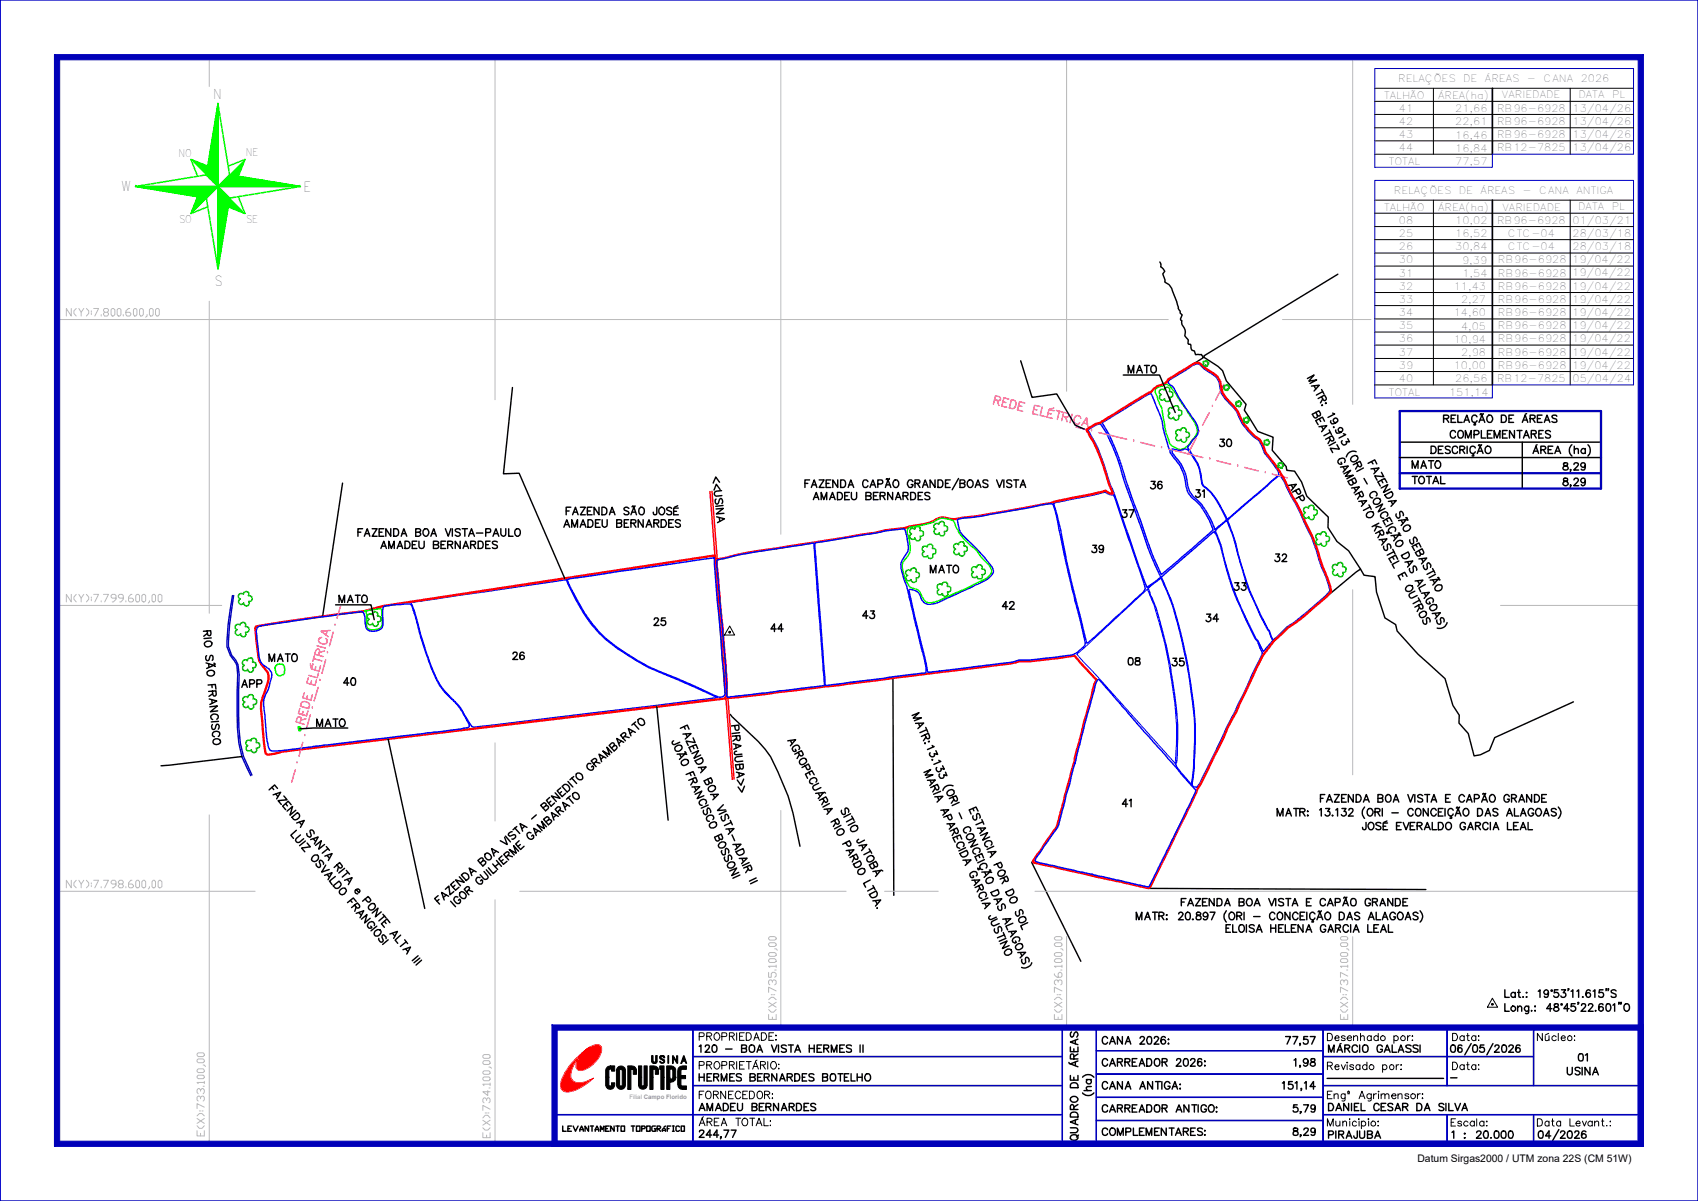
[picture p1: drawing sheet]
<svg xmlns="http://www.w3.org/2000/svg" width="297mm" height="210mm" viewBox="0 0 297 210" stroke-linecap="round" stroke-linejoin="round" font-family="sans-serif">
<defs><g id="words">
<g font-size="2.4">
<text x="37.3" y="17.3">N</text>
<text x="21.3" y="33.5">W</text>
<text x="53.1" y="33.6">E</text>
<text x="37.5" y="50">S</text>
</g>
<g font-size="2.1" fill="#f0f">
<text x="173.8" y="70.7" transform="rotate(14 173.8 70.7)">REDE ELÉTRICA</text>
<text x="53.2" y="126.6" transform="rotate(-75 53.2 126.6)">REDE ELÉTRICA</text>
</g>
<g font-size="1.9">
<text x="31.2" y="27.4">NO</text>
<text x="43" y="27.3">NE</text>
<text x="31.3" y="39">SO</text>
<text x="43.1" y="39.1">SE</text>
</g>
<g font-size="1.8" fill="#bababa">
<text x="11.6" y="55.3">N(Y):7.800.600,00</text>
<text x="11.6" y="105.3">N(Y):7.799.600,00</text>
<text x="11.6" y="155.2">N(Y):7.798.600,00</text>
<text x="135.8" y="178.3" transform="rotate(-90 135.8 178.3)">E(X):735.100,00</text>
<text x="185.7" y="178.3" transform="rotate(-90 185.7 178.3)">E(X):736.100,00</text>
<text x="235.7" y="178.3" transform="rotate(-90 235.7 178.3)">E(X):737.100,00</text>
<text x="35.7" y="198.6" transform="rotate(-90 35.7 198.6)">E(X):733.100,00</text>
<text x="85.7" y="198.9" transform="rotate(-90 85.7 198.9)">E(X):734.100,00</text>
</g>
<g font-size="1.8">
<text x="197.3" y="65.2">MATO</text>
<text x="252.5" y="73.9">RELAÇÃO DE ÁREAS</text>
<text x="253.7" y="76.6">COMPLEMENTARES</text>
<text x="124.6" y="83.5" transform="rotate(84 124.6 83.5)">&lt;&lt;USINA</text>
<text x="213.3" y="78.1">30</text>
<text x="239.3" y="81" transform="rotate(62 239.3 81)">FAZENDA SÃO SEBASTIÃO</text>
<text x="247" y="81.9">MATO</text>
<text x="250.3" y="79.3">DESCRIÇÃO</text>
<text x="268.1" y="79.3">ÁREA (ha)</text>
<text x="273.4" y="82.2">8,29</text>
<text x="140.8" y="85.2">FAZENDA CAPÃO GRANDE/BOAS VISTA</text>
<text x="142.3" y="87.4">AMADEU BERNARDES</text>
<text x="201.2" y="85.5">36</text>
<text x="209.1" y="87">31</text>
<text x="225.4" y="84.9" transform="rotate(60 225.4 84.9)">APP</text>
<text x="247" y="84.6">TOTAL</text>
<text x="273.4" y="84.9">8,29</text>
<text x="60.4" y="95.9">AMADEU BERNARDES</text>
<text x="62.6" y="93.8">FAZENDA BOA VISTA-PAULO</text>
<text x="92.4" y="92.2">AMADEU BERNARDES</text>
<text x="99" y="90">FAZENDA SÃO JOSÉ</text>
<text x="196.3" y="90.5">37</text>
<text x="162.7" y="100.2">MATO</text>
<text x="191" y="96.6">39</text>
<text x="223" y="98.2">32</text>
<text x="59.3" y="105.4">MATO</text>
<text x="175.3" y="106.5">42</text>
<text x="215.9" y="103.2">33</text>
<text x="35.6" y="110.4" transform="rotate(85 35.6 110.4)">RIO SÃO FRANCISCO</text>
<text x="114.4" y="109.4">25</text>
<text x="134.8" y="110.4">44</text>
<text x="150.9" y="108.1">43</text>
<text x="210.9" y="108.7">34</text>
<text x="47.1" y="115.7">MATO</text>
<text x="60.1" y="119.8">40</text>
<text x="89.7" y="115.3">26</text>
<text x="197.3" y="116.3">08</text>
<text x="205" y="116.4">35</text>
<text x="42.3" y="120.2">APP</text>
<text x="55.4" y="127">MATO</text>
<text x="116" y="126.6" transform="rotate(66 116 126.6)">JOÃO FRANCISCO BOSSONI</text>
<text x="127.9" y="126.9" transform="rotate(84 127.9 126.9)">PIRAJUBA&gt;&gt;</text>
<text x="137.8" y="129.5" transform="rotate(62 137.8 129.5)">AGROPECUÁRIA RIO PARDO LTDA.</text>
<text x="161.6" y="135.1" transform="rotate(66 161.6 135.1)">MARIA APARECIDA GARCIA JUSTINO</text>
<text x="47.1" y="138.1" transform="rotate(50 47.1 138.1)">FAZENDA SANTA RITA e PONTE ALTA III</text>
<text x="147" y="141.8" transform="rotate(62 147 141.8)">SITIO JATOBÁ</text>
<text x="169.5" y="141.6" transform="rotate(66 169.5 141.6)">ESTANCIA POR DO SOL</text>
<text x="196.3" y="141.1">41</text>
<text x="223.4" y="142.7">MATR: 13.132 (ORI - CONCEIÇÃO DAS ALAGOAS)</text>
<text x="231" y="140.3">FAZENDA BOA VISTA E CAPÃO GRANDE</text>
<text x="50.9" y="146" transform="rotate(50 50.9 146)">LUIZ OSVALDO FRANGIOSI</text>
<text x="238.3" y="145.1">JOSÉ EVERALDO GARCIA LEAL</text>
<text x="76.9" y="158.1" transform="rotate(-41 76.9 158.1)">F A Z E N D A B O A V IS T A - B E N E D IT O G R A M B A R A T O</text>
<text x="79.7" y="158.5" transform="rotate(-41 79.7 158.5)">IGOR GUILHERME GAMBARATO</text>
<text x="198.8" y="160.8">MATR: 20.897 (ORI - CONCEIÇÃO DAS ALAGOAS)</text>
<text x="206.6" y="158.4">FAZENDA BOA VISTA E CAPÃO GRANDE</text>
<text x="214.5" y="163">ELOISA HELENA GARCIA LEAL</text>
<text x="263.2" y="174.4">Lat.: 19°53'11.615&quot;S</text>
<text x="263.2" y="176.8">Long.: 48°45'22.601&quot;O</text>
<text x="122.3" y="184">120 - BOA VISTA HERMES II</text>
<text x="122.3" y="181.9">PROPRIEDADE:</text>
<text x="192.8" y="182.6">CANA 2026:</text>
<text x="224.9" y="182.6">77,57</text>
<text x="232.2" y="182">Desenhado por:</text>
<text x="232.4" y="184">MÁRCIO GALASSI</text>
<text x="253.7" y="184">06/05/2026</text>
<text x="254.1" y="182">Data:</text>
<text x="268.9" y="182">Núcleo:</text>
<text x="276.1" y="185.5">01</text>
<text x="122.3" y="189">HERMES BERNARDES BOTELHO</text>
<text x="122.3" y="186.9">PROPRIETÁRIO:</text>
<text x="190.9" y="191.6" transform="rotate(-90 190.9 191.6)">(ha)</text>
<text x="192.8" y="186.4">CARREADOR 2026:</text>
<text x="192.8" y="190.4">CANA ANTIGA:</text>
<text x="224.3" y="190.4">151,14</text>
<text x="226.3" y="186.4">1,98</text>
<text x="232.2" y="187">Revisado por:</text>
<text x="253.7" y="189">-</text>
<text x="254.1" y="187">Data:</text>
<text x="274.1" y="188">USINA</text>
<text x="122.3" y="194.2">AMADEU BERNARDES</text>
<text x="122.3" y="192.1">FORNECEDOR:</text>
<text x="122.3" y="196.8">ÁREA TOTAL:</text>
<text x="192.8" y="194.5">CARREADOR ANTIGO:</text>
<text x="226.2" y="194.5">5,79</text>
<text x="232.2" y="192.1">Engº Agrimensor:</text>
<text x="232.2" y="196.9">Municipio:</text>
<text x="232.4" y="194.2">DANIEL CESAR DA SILVA</text>
<text x="253.8" y="196.9">Escala:</text>
<text x="268.9" y="196.9">Data Levant.:</text>
<text x="122.3" y="198.9">244,77</text>
<text x="188.5" y="199.4" transform="rotate(-90 188.5 199.4)">QUADRO DE ÁREAS</text>
<text x="192.8" y="198.5">COMPLEMENTARES:</text>
<text x="226.2" y="198.5">8,29</text>
<text x="232.4" y="199">PIRAJUBA</text>
<text x="247.9" y="203.2">Datum Sirgas2000 / UTM zona 22S (CM 51W)</text>
<text x="254" y="199">1 : 20.000</text>
<text x="269.1" y="199">04/2026</text>
</g>
<text font-size="1.8" fill="#00b800" x="229.5" y="72.4" transform="rotate(62 229.5 72.4)">BEATRIZ GAMBARATO KRASTEL E OUTROS</text>
<g font-size="1.7">
<text x="242.1" y="17.3">TALHÃO</text>
<text x="244.6" y="14.3">RELAÇÕES</text>
<text x="251.5" y="17.3">ÁREA(ha)</text>
<text x="255.9" y="14.3">DE</text>
<text x="259.7" y="14.3">ÁREAS</text>
<text x="262.7" y="17.2">VARIEDADE</text>
<text x="267.1" y="14.3">-</text>
<text x="270" y="14.3">CANA</text>
<text x="276.1" y="17.2">DATA</text>
<text x="276.5" y="14.3">2026</text>
<text x="282" y="17.2">PL</text>
<text x="244.7" y="19.6">41</text>
<text x="244.7" y="21.8">42</text>
<text x="254.5" y="19.6">21,66</text>
<text x="254.5" y="21.9">22,61</text>
<text x="261.8" y="19.6">RB96-6928</text>
<text x="261.8" y="21.8">RB96-6928</text>
<text x="275.1" y="19.5">13/04/26</text>
<text x="275.1" y="21.8">13/04/26</text>
<text x="242.9" y="28.8">TOTAL</text>
<text x="244.7" y="24.1">43</text>
<text x="244.7" y="26.5">44</text>
<text x="254.5" y="24.2">16,46</text>
<text x="254.5" y="26.5">16,84</text>
<text x="254.5" y="28.8">77,57</text>
<text x="261.8" y="24.1">RB96-6928</text>
<text x="261.8" y="26.5">RB12-7825</text>
<text x="275.1" y="24.1">13/04/26</text>
<text x="275.1" y="26.5">13/04/26</text>
<text x="243.8" y="33.9">RELAÇÕES</text>
<text x="255.1" y="33.9">DE</text>
<text x="259" y="33.9">ÁREAS</text>
<text x="266.3" y="33.9">-</text>
<text x="269.2" y="33.9">CANA</text>
<text x="275.7" y="33.9">ANTIGA</text>
<text x="242.1" y="36.8">TALHÃO</text>
<text x="244.7" y="39.1">08</text>
<text x="244.7" y="41.4">25</text>
<text x="251.5" y="36.8">ÁREA(ha)</text>
<text x="254.5" y="39.2">10,02</text>
<text x="254.5" y="41.5">16,52</text>
<text x="261.8" y="39.1">RB96-6928</text>
<text x="262.8" y="36.8">VARIEDADE</text>
<text x="263.7" y="41.4">CTC-04</text>
<text x="275.1" y="39.1">01/03/21</text>
<text x="275.1" y="41.4">28/03/18</text>
<text x="276" y="36.8">DATA</text>
<text x="281.9" y="36.8">PL</text>
<text x="244.7" y="43.7">26</text>
<text x="244.7" y="46">30</text>
<text x="254.5" y="43.8">30,84</text>
<text x="255.8" y="46.1">9,39</text>
<text x="262" y="46">RB96-6928</text>
<text x="263.7" y="43.7">CTC-04</text>
<text x="275" y="46">19/04/22</text>
<text x="275.1" y="43.7">28/03/18</text>
<text x="244.7" y="48.4">31</text>
<text x="244.7" y="50.6">32</text>
<text x="244.7" y="52.9">33</text>
<text x="254.3" y="50.7">11,43</text>
<text x="255.5" y="53">2,27</text>
<text x="255.8" y="48.4">1,54</text>
<text x="262" y="48.4">RB96-6928</text>
<text x="262" y="50.6">RB96-6928</text>
<text x="262" y="52.9">RB96-6928</text>
<text x="275" y="48.3">19/04/22</text>
<text x="275" y="50.6">19/04/22</text>
<text x="275" y="52.9">19/04/22</text>
<text x="244.7" y="55.3">34</text>
<text x="244.7" y="57.5">35</text>
<text x="244.7" y="59.9">36</text>
<text x="254.3" y="55.3">14,60</text>
<text x="254.3" y="59.9">10,94</text>
<text x="255.5" y="57.7">4,05</text>
<text x="262" y="55.3">RB96-6928</text>
<text x="262" y="57.5">RB96-6928</text>
<text x="262" y="59.9">RB96-6928</text>
<text x="275" y="55.3">19/04/22</text>
<text x="275" y="57.5">19/04/22</text>
<text x="275" y="59.8">19/04/22</text>
<text x="244.7" y="62.2">37</text>
<text x="244.7" y="64.5">39</text>
<text x="254.3" y="64.6">10,00</text>
<text x="255.5" y="62.2">2,98</text>
<text x="262" y="62.2">RB96-6928</text>
<text x="262" y="64.5">RB96-6928</text>
<text x="275" y="62.2">19/04/22</text>
<text x="275" y="64.5">19/04/22</text>
<text x="242.9" y="69.2">TOTAL</text>
<text x="244.7" y="66.8">40</text>
<text x="253.5" y="69.2">151,14</text>
<text x="254.5" y="66.8">26,56</text>
<text x="261.8" y="66.8">RB12-7825</text>
<text x="275.1" y="66.8">05/04/24</text>
</g>
<text font-size="1.3" x="98.4" y="197.8">LEVANTAMENTO TOPOGRÁFICO</text>
<text font-size="1.1" fill="#989898" x="110.1" y="192.1">Filial Campo Florido</text>
</g></defs>
<!-- layer: QUADRO_DE_AREAS_COMPLEMENTARES -->
<path d="M244.8 82.7h35.2" fill="none" stroke="#0000b8" stroke-width=".4"/>
<!-- layer: MATO -->
<path d="M202.1 68.1l.6-.4 1.3-.5 .6 .3 1 1.2 2.2 3.5a6.7 6.7 0 0 1 1.7 3.3l-.4 .8-1.5 1.7a1.68 1.68 0 0 1-2.4 .1l-.4-.2a14.3 14.3 0 0 1-1.3-4.8l-.3-1.7-1.1-2.8z" fill="none" stroke="#0f0" stroke-width=".25"/>
<!-- layer: 0114000120030 -->
<path d="M204.5 66.4l2.9-1.7a4 4 0 0 1 2.2-1.1l1.7 1.4a2.93 2.93 0 0 1 2.1 2.7l.2 1.1 .6 .9a10.1 10.1 0 0 1 3.1 4.4l1.9 2.2 1 .7 .5 1 .5 1.2 2.4 3.2 .1 .6-8.5 7.4-.6 .4-.1-.4a16.5 16.5 0 0 0-3.4-5l-.6-.5-.3-.9a8.9 8.9 0 0 0-2.5-5.7l.8-1.1a3.3 3.3 0 0 0 1.1-1.9 4.4 4.4 0 0 0-1.1-2.4l-2.1-3.1a7.9 7.9 0 0 0-2.1-3z" fill="none" stroke="#00f" stroke-width=".25"/>
<!-- layer: 0114000120037 -->
<path d="M190.3 75.2l1.5-.9 .7-.2a32.3 32.3 0 0 1 4.2 10.1l2.6 7.1a62.6 62.6 0 0 0 3.7 9.6l-2.4 1.8-1.4-3.7-4.2-12.3a28.9 28.9 0 0 1-1.9-5.4 31.6 31.6 0 0 0-2.8-6.1z" fill="none" stroke="#00f" stroke-width=".25"/>
<!-- layer: 0114000120036 -->
<path d="M192.8 73.9l7.5-4.6 1-.5 .7 1.4a19.2 19.2 0 0 1 1.7 5.8l1 3.2a10.4 10.4 0 0 1 2.6 4.7 4.1 4.1 0 0 0 2 3.8 13.9 13.9 0 0 1 2.9 5l-9.1 7.8a93.8 93.8 0 0 1-4.1-10.8l-2-5.6a32.4 32.4 0 0 0-4.2-10.2z" fill="none" stroke="#00f" stroke-width=".25"/>
<!-- layer: 0114000120032 -->
<path d="M214.7 91l8-7 .8-.7 .4-.1 .7 1 1.3 2.7 .7 1.2 1.5 3.2a38 38 0 0 1 3.1 7.9l.7 1.7 .7 2.4-.7 .9-3.4 2.9-2.1 1.7-1.3 .8-1.7 1.7-.8 .6-.6-1.6-.2-.3a52.5 52.5 0 0 1-5.6-14.9z" fill="none" stroke="#00f" stroke-width=".25"/>
<!-- layer: 0114000120033 -->
<path d="M212.9 92.4l1.7-1.4a27.7 27.7 0 0 1 1.9 5.8l.4 1.6a37.7 37.7 0 0 0 2.9 7.8l.6 1.3 1.3 2.6 .3 .2 .6 1.7-1.6 1.9-.5-.9a59.7 59.7 0 0 1-6.9-17.6l-1-2.5z" fill="none" stroke="#00f" stroke-width=".25"/>
<!-- layer: 0114000120035 -->
<path d="M200.8 102.9l2.2-1.8a40.5 40.5 0 0 1 3.7 10.9 95.2 95.2 0 0 1 2.3 14.9l-.2 7.6-.4 2.7-2-2.3a1.81 1.81 0 0 1-.7-1.5 48.6 48.6 0 0 0-.9-15.7l-.2-1.8a56.7 56.7 0 0 0-3.8-13z" fill="none" stroke="#00f" stroke-width=".25"/>
<!-- layer: 0114000120034 -->
<path d="M203.1 100.9l9.3-7.9 .4 .7 .7 1.7 .5 2a46.2 46.2 0 0 0 3.8 10.7l1.7 3.6 .4 .4 .9 2-.1 .4-10.8 22.4-.6 .8-.5-.1-.2-.2 .1-1.7a61.4 61.4 0 0 0-.9-19.1 86.3 86.3 0 0 0-3-11.8z" fill="none" stroke="#00f" stroke-width=".25"/>
<!-- layer: 0114000120039 -->
<path d="M184.3 88l9-2 .9 .5h.4l.2 .2 5.4 15.8a1.3 1.3 0 0 1-.7 1.4l-9.3 8.6a279.7 279.7 0 0 1-5-21.2z" fill="none" stroke="#00f" stroke-width=".25"/>
<!-- layer: 0114000120031 -->
<path d="M205 78.5l1.3 .3 1-.3 .5 .2a9.1 9.1 0 0 1 2.4 5.9l.2 .4a12.4 12.4 0 0 1 3.9 5.4l.3 .5-2.1 1.8a12.8 12.8 0 0 0-3.8-5.9l-.7-.9-.3-1a8.8 8.8 0 0 0-2.6-5.7z" fill="none" stroke="#00f" stroke-width=".25"/>
<!-- layer: REDE_DE_LUZ -->
<g fill="none" stroke="#f0f" stroke-width=".25">
<path d="M192.1 75.6l5 1.2M198.3 77.1h.1M199.5 77.4l2.5 .6M203.2 78.3h.1M204.4 78.5l3.4 .8M207.8 79.3l2.6 .7M209.2 76.6l-1.4 2.7M209.8 75.5h.1M211.5 72.2l-1.2 2.2M212.1 71.1h.1M214 67.2l-1.4 2.7M211.6 80.3h.1"/>
<path d="M212.8 80.6l2.5 .6M216.5 81.5h.1M217.7 81.7l2.4 .6M221.3 82.6h.1M222.5 82.9l2.7 .7"/>
</g>
<!-- layer: 0114000120008 -->
<path d="M188.3 114.4l12.4-11.4 1.2 2.8a86.6 86.6 0 0 1 3.9 21.4l-.2 6.3z" fill="none" stroke="#00f" stroke-width=".17"/>
<!-- layer: RIO -->
<path d="M40.7 104.1a46.8 46.8 0 0 0-1 9l.6 1.5 1.1 1.7 .2 1.7a85.3 85.3 0 0 0 .2 12l.5 2.4 1.6 3.2M40.9 104.1a52.1 52.1 0 0 0-.9 8.9l.5 1.5 .7 .9 .4 .8 .2 1.8a84.3 84.3 0 0 0 .2 11.9l.6 2.4 1.5 3.2" fill="none" stroke="#0000b8" stroke-width=".25"/>
<!-- layer: RODOVIA -->
<path d="M124.2 85.9l.8 11.2M124.5 85.9l.9 11.8M127 122.1l1.1 14.2M127.3 122.1l1.1 14.1" fill="none" stroke="#f00" stroke-width=".25"/>
<!-- layer: 0114000120026 -->
<path d="M71.8 105.4l27.2-4.1a28.2 28.2 0 0 0 6.9 10.5 43.2 43.2 0 0 0 12.4 7l7.2 3.2-41.7 5a1.38 1.38 0 0 1-1.4-.1l-1.8-3-.7-.9a14.2 14.2 0 0 1-4.6-6.9l-1.7-5.1-.7-2.8a8.3 8.3 0 0 0-1.1-2.8z" fill="none" stroke="#00f" stroke-width=".25"/>
<!-- layer: 0114000120 -->
<path d="M125.3 97.8l1.5-.2a52 52 0 0 1 9-1.7l17.3-2.7 1.9-.5 3.4-.4 4.2-.9 1.2-.6a2.49 2.49 0 0 1 2.3-.1 6.3 6.3 0 0 0 2.8-.2l1.6-.2a355.5 355.5 0 0 0 22.3-4.3l.6-.2 .8 .5h.4l-.6-1.5a31.2 31.2 0 0 0-3.5-8.7l-.5-1 1.7-1 .8-.2 6.9-4.3 1.9-1.1 1.1-.9 1.4-.6 .6-.7 4.7-2.8 .5-.1 .5 .3 .6 .6 2.2 1.5 .5 .9 .4 2 .6 .8a11.4 11.4 0 0 1 3.1 4.5l1.9 2.2 .9 .7 .7 1 .4 1.2 1.6 2.1 1.8 2.9 1.2 2.7 1.6 2.8 .7 1.6a36.3 36.3 0 0 1 3.1 8l1.2 3.2 .2 1-.8 .9-2.3 2a24.9 24.9 0 0 1-4.4 3.5l-2.5 2.3a24.2 24.2 0 0 0-3.7 6.3l-2.8 6-1.6 2.9-.7 1.6-4 8.2-.6 .9-1.4 3.1-6.8 13.9a.48 .48 0 0 1-.7 .2l-15.2-3.4-1.1-.3-3.4-.7-.1-.2 .4-.7 3.3-4.7a7.8 7.8 0 0 0 1.1-3.1l2.4-8.9 .1-.8 1.6-6.2 1.3-4.4 .5-2.1 .4-.8-3.9-4.3-7.6 1a7 7 0 0 0-3.5 .4l-47.7 5.9-2 .1v-.5a237.9 237.9 0 0 0-1.4-18.8zM44.8 109.6l4.7-.8 14.1-1.9 3.4-.9 58-8.9 2 25-75.9 9.1-1.9 .3-2.3 .5-.4-.2-.7-5.9a7.6 7.6 0 0 1 .5-4.9l.7-2.1v-.8l-.2-.6a4.8 4.8 0 0 1-1.8-4l-.4-3.7z" fill="none" stroke="#f00" stroke-width=".4"/>
<!-- layer: MATO -->
<path d="M170 99.3l.3-.2h.3l.2 .2a.51 .51 0 0 1 .5-.6 .51 .51 0 0 1 .5 .6 .24 .24 0 0 0 .1 .3 .24 .24 0 0 0 .2 0 .5 .5 0 0 1 .2 .6 .5 .5 0 0 1-.6 .3l.1 .3a.49 .49 0 0 1-.5 .4 .49 .49 0 0 1-.4-.4 .49 .49 0 0 1-.8 0 .49 .49 0 0 1 .2-.7l-.4-.3z" fill="none" stroke="#00b800" stroke-width=".25"/>
<!-- layer: TEXTO -->
<g fill="none" stroke="#000" stroke-width=".25">
<path d="M202.9 45.8l.2 .5-.1 .4 .5 .3 .2 .4-.3 .5 .4 1.1-.1 .3 .8 .5 .5 .6 .8 2.3 .3 1.2 .3 .5v.4l.4 .3-.3 .7v.2l.2 .1v.6a1.88 1.88 0 0 1 .5 2l.6 .7v.6l.5 .3a.74 .74 0 0 0 .6 1.1l.2 .6h1l.4 .5-1.9 1.2M234 47.9l-23.4 14.3v.3l2.4 1.6 .8 .7 .7 1.8 3.5 4.1-.3 1 2.3 3.7 2.7 1-.2 2.3 2.5 2.9 .1 .6 1.3 .2 1.3 1.9 .9 2.5 3.7 3.6v1.8l1.6 2.5 2 1.6 2.1 3.2M89.6 67.8l-1.5 15 2.7-.1 8 18.4M228.7 66.2l1.1-.6-.9 1 1.4-.2-1.2 .6M229.4 67.5l1.4-.1-1 1M229.8 67.5l.3 .5M231.2 69.4l.4 .6 .4-.2v-.2l-.3-.5-1.1 .6M231.2 68.1l.4 .8M231.2 70.8l.1 .1h-.1zM231.4 68.5l-1.2 .6M231.4 69.7l-.4 .8M231.9 70.5h.1l-.2 .1z"/>
<path d="M59.9 84.5l-3.4 23.1M156.2 118.6l.1 38M232 104.3l6-4.8 .6 1.1 1.9 .2 .3 2.7 1.4 4.5 1.9 1.2 .3 1.1 3.6 4.1 4.8 4.3 1.3 4.6 1.1 1.8v1.3l1.6 1.9 1 3.9 1.2-.2 1.5-.8 .9-2.2 13.8-6.3M250.1 106.1a.7 .7 0 0 1 1.2-.1 .65 .65 0 0 1-.5 .7 .65 .65 0 0 1-.7-.4zM250.5 107.3l1.4-.2-.9 1.1M251 107.3l.3 .5M251.3 108.4v.2a.49 .49 0 0 0 .6 .5l.1-.2-.1-.7 .2-.2h.2a.54 .54 0 0 1 .3 .8M253.1 108.9a1.33 1.33 0 0 1-1.7 .9M42.3 132.3l-14.1 1.6M67.9 129.2l6.4 29.6M127.7 124.9l5 4.8 2.1 2.6a44.6 44.6 0 0 1 5.1 15.7M159.5 125.1l1.3-.5-1.1 1 1.5-.1-1.3 .5"/>
<path d="M160.1 126.5l1.5-.1-1 1M160.7 126.5l.2 .5M161.8 128.5l.3 .6 .3 .1 .2-.2-.2-.8-1.2 .6M161.8 129.9v.1zM161.9 127.2l.4 .8M162 128.9l-.5 .6M162.1 127.6l-1.2 .5M162.4 129.7l.1-.1zM163 130.3l.4 .2-1.2 .6M163.1 132.8h-.1v.1h.1M163.7 131.3l.3 .6-.6-.1a.43 .43 0 0 1-.4 .6 .43 .43 0 0 1-.4-.7l.1-.1M164.2 132.9l.4 .2-1.3 .5"/>
<path d="M164.9 133.9l.3 .6-.6-.1a.44 .44 0 0 1-.5 .6 .44 .44 0 0 1-.2-.8M180.9 150.2l-.4 .6 8.6 17.3M201.1 155.3l48.3 .2M177.6 164.5l.2 .3-.2 .1a.47 .47 0 0 1-.5-.4 .47 .47 0 0 1 .3-.5l.3-.2a.48 .48 0 0 1 .6 .2 .48 .48 0 0 1-.1 .6M177.7 165.4a.63 .63 0 0 1 .6-.4 .63 .63 0 0 1 .6 .5 .64 .64 0 0 1-.6 .6 .64 .64 0 0 1-.7-.5zM178 166.6l1.4-.1-1 1M178.5 166.6l.2 .5M178.7 167.7a.58 .58 0 0 0 .4 .8l.3-.2-.1-.7 .1-.2a.5 .5 0 0 1 .6 .2 .5 .5 0 0 1 0 .6M180.5 168.3a1.4 1.4 0 0 1-1.8 .9"/>
</g>
<!-- layer: MARGEM -->
<g fill="none" stroke="#0000b8" stroke-width=".17">
<path d="M121.1 179.7h.1v20.3h-.1zM121.1 179.7h.1v20.1h-.1zM121.2 179.7v20.3M185.7 179.7h.1v20h-.1zM185.8 179.7v20M191.7 179.7h.1v20h-.1zM191.7 179.7v20M231.4 179.7h.1v20h-.1zM231.4 179.7v20M253.1 179.7h.1v10.1h-.1zM253.1 179.7v10.1M268.2 179.7h.1v10.1h-.1z"/>
<path d="M268.2 179.7v10.1M97 194.9h88.8v.1h-88.8zM97 194.9h88.8M121.2 189.8h64.6v.1h-64.6zM121.2 184.7h64.6v.1h-64.6zM121.2 189.8h64.6M121.2 184.8h64.6M191.7 183.7h39.7v.1h-39.7zM191.7 187.7h39.7v.2h-39.7zM191.7 191.8h39.7v.1h-39.7zM191.7 195.9h39.7v.1h-39.7zM191.7 183.7h39.7"/>
<path d="M191.7 187.8h39.7M191.7 191.9h39.7M191.7 195.9h39.7M231.4 194.9h55.6v.1h-55.6zM231.4 189.8h55.6v.1h-55.6zM231.4 184.7h36.8v.1h-36.8zM231.4 194.9h55.6M231.4 189.8h55.6M231.4 184.8h36.8M253.1 194.9h.1v5h-.1zM253.1 194.9v5M268.2 194.9h.1v5h-.1z"/>
<path d="M268.2 194.9v5"/>
</g>
<path d="M232.1 188.6h20.4" fill="none" stroke="#000" stroke-width=".25"/>
<path d="M114 184.6h.2v1a.29 .29 0 0 0 .3 .2 .29 .29 0 0 0 .2-.2v-1h.2v1a.44 .44 0 0 1-.4 .3 .44 .44 0 0 1-.5-.3zM115.5 184.7l.1-.1a.46 .46 0 0 1 .7 .4h-.2v-.2h-.4l-.2 .1 .1 .2 .6 .2 .1 .2-.8-.3-.1-.2zM115.5 184.7l.1-.1a.46 .46 0 0 1 .7 .4h-.2v-.2h-.4l-.2 .1 .1 .2 .6 .2a.42 .42 0 0 1-.3 .6 .42 .42 0 0 1-.5-.3h.1a.28 .28 0 0 0 .3 .2 .28 .28 0 0 0 .3-.3l-.6-.3-.1-.2zM116.8 184.6h.2v1.3h-.2zM117.6 184.6h.2l.5 1v-1h.2v1.3h-.1l-.6-1v1h-.2zM119.6 184.6h.1l.4 1.3h-.1l-.2-.3h-.4l-.1 .3h-.2zM119.6 184.9l.2 .5h-.3z" fill="none" stroke="#000" stroke-width=".17"/>
<g fill="#000">
<path d="M114 184.6h.2v1a.29 .29 0 0 0 .3 .2 .29 .29 0 0 0 .2-.2v-1h.2v1a.44 .44 0 0 1-.4 .3 .44 .44 0 0 1-.5-.3z" fill-rule="evenodd"/>
<path d="M115.5 184.7l.1-.1a.46 .46 0 0 1 .7 .4h-.2v-.2h-.4l-.2 .1 .1 .2 .6 .2 .1 .2-.8-.3-.1-.2z" fill-rule="evenodd"/>
<path d="M115.5 184.7l.1-.1a.46 .46 0 0 1 .7 .4h-.2v-.2h-.4l-.2 .1 .1 .2 .6 .2a.42 .42 0 0 1-.3 .6 .42 .42 0 0 1-.5-.3h.1a.28 .28 0 0 0 .3 .2 .28 .28 0 0 0 .3-.3l-.6-.3-.1-.2z" fill-rule="evenodd"/>
<path d="M116.8 184.6v1.3h.2v-1.3zM117.6 184.6v1.3h.2v-1l.6 1h.1v-1.3h-.2v1l-.5-1zM119.6 184.6l-.5 1.3h.2l.1-.3h.4l.2 .3h.1l-.4-1.3zM119.6 184.9l.2 .5h-.3z" fill-rule="evenodd"/>
</g>
<path d="M101.4 184.6l1.6-1.4-1.6 1.7z" fill="none" stroke="#ff3f00" stroke-width=".17"/>
<path d="M101.4 184.6l1.6-1.4-1.6 1.7z" fill-rule="evenodd" fill="#ff3f00"/>
<path d="M105.9 188.4h.6v1.3a.23 .23 0 0 0 .2 .2 .23 .23 0 0 0 .3-.2v-.4h.5a.82 .82 0 0 1-.9 1.1 .8 .8 0 0 1-.7-.7z" fill="none" stroke="#000" stroke-width=".17"/>
<path d="M105.9 188.4h.6v1.3a.23 .23 0 0 0 .2 .2 .23 .23 0 0 0 .3-.2v-.4h.5a.82 .82 0 0 1-.9 1.1 .8 .8 0 0 1-.7-.7z" fill-rule="evenodd" fill="#000"/>
<path d="M100.5 185.3l1.9-1.7a8.1 8.1 0 0 0-2.6 4.1 1.33 1.33 0 0 0 1.7 1.6l.8-.1 1.5-.7a7.7 7.7 0 0 1-4.7 2.5l-.2-.1a1.15 1.15 0 0 1-.8-1.7 9.2 9.2 0 0 1 2.4-3.9zM101.7 184.3l.5-.4a2.47 2.47 0 0 1 2.8-1.1 1.66 1.66 0 0 1-.2 2 4.7 4.7 0 0 1-3.3 2.4 .94 .94 0 0 1-.6-1.5l.4-.9zM102.5 183.5l-.1 .1 .6-.4z" fill="none" stroke="#ff3f00" stroke-width=".17"/>
<path d="M101.9 184.1a2.58 2.58 0 0 0-1 2.7 1.39 1.39 0 0 0 1.9-.1 4.3 4.3 0 0 0 2.4-3.5 1.1 1.1 0 0 0-1.7-.3l-.4 .2zM102.5 183.5l-.1 .1 .6-.4zM100.8 185.1a7.8 7.8 0 0 0-2.7 4.8 1.27 1.27 0 0 0 1.9 .9l.8-.2 1.5-.9 1.5-1.2-.5 .3a2.88 2.88 0 0 1-3.1 .2 2.19 2.19 0 0 1 .1-2.5l.8-1.4 1.3-1.5z" fill-rule="evenodd" fill="#ff3f00"/>
<path d="M106.2 186.5l.6-.1h.7v.9h-.5v-.4l-.4 .1-.1 .1v1.3h-.6v-1.3zM108 186.7a.78 .78 0 0 1 .9-.3 .78 .78 0 0 1 .5 .8v2.4a.79 .79 0 0 1-.8 .9 .79 .79 0 0 1-.8-.8v-2.6zM108.4 187a.24 .24 0 0 1 .3 0 .24 .24 0 0 1 .1 .2v2.5a.23 .23 0 0 1-.2 .2 .23 .23 0 0 1-.2-.2zM109.8 186.4h.9a.71 .71 0 0 1 .6 .8v.7h-.5v-.8l-.1-.1-.3-.1v3.6h-.6zM111.7 186.4h.5v3.4l.1 .1 .3-.1v-3.4h.6v3.3a.76 .76 0 0 1-.8 .7 .76 .76 0 0 1-.7-.7zM113.7 186.4h.8a.71 .71 0 0 1 .7 .8v.7h-.6v-.8l-.2-.2h-.2v3.6h-.5zM115.4 186.4h.8v4.1h-.6v-3.5h-.2zM116.6 186.4h1a.72 .72 0 0 1 .6 .8v1.2a.82 .82 0 0 1-1 .8v1.3h-.6zM117.2 186.9h.3l.2 .2v1.4l-.2 .2h-.3zM118.7 186.7l.4-.3h1v.6h-.9l-.1 .2v.9h.8v.5h-.8v1.2l1 .1v.6h-.7a.87 .87 0 0 1-.9-.8v-2.5z" fill="none" stroke="#000" stroke-width=".17"/>
<g fill="#000">
<path d="M106.2 186.5l-.3 .6v1.3h.6v-1.3l.1-.1 .4-.1v.4h.5v-.9h-.7zM109.8 186.4v4.1h.6v-3.6l.3 .1 .1 .1v.8h.5v-.7a.79 .79 0 0 0-.7-.8zM111.7 186.4v3.3a.76 .76 0 0 0 .7 .7 .76 .76 0 0 0 .8-.7v-3.3h-.6v3.5l-.4-.1v-3.4zM113.7 186.4v4.1h.5v-3.6h.2l.2 .2v.8h.6v-.7a.79 .79 0 0 0-.8-.8zM115.4 186.4v.6h.2v3.5h.6v-4.1zM116.6 186.4v4.1h.6v-1.3a.82 .82 0 0 0 1-.8v-1.2a.79 .79 0 0 0-.8-.8zM117.2 186.9h.3l.2 .2v1.4l-.2 .2h-.3zM118.9 186.5l-.4 .7v2.5a.87 .87 0 0 0 .9 .8h.7v-.6l-1-.1v-1.2h.8v-.5h-.8v-.9l.1-.2h.9v-.6h-.7z" fill-rule="evenodd"/>
<path d="M108.2 186.5l-.4 .6v2.6a.79 .79 0 0 0 .8 .8 .79 .79 0 0 0 .8-.9v-2.4a.78 .78 0 0 0-.4-.7 .78 .78 0 0 0-.8 0zM108.4 187a.24 .24 0 0 1 .3 0 .24 .24 0 0 1 .1 .2v2.5a.23 .23 0 0 1-.2 .2 .23 .23 0 0 1-.2-.2z" fill-rule="evenodd"/>
</g>
<path d="M114 185.6v-1h.2v1M114 185.5a.44 .44 0 0 0 .5 .4 .44 .44 0 0 0 .4-.4M114.2 185.5a.3 .3 0 0 0 .5 .2v-.2M114.7 185.6v-1h.2v1" fill="none" stroke="#000" stroke-width=".25"/>
<!-- layer: SETA_NORTE -->
<g fill="none" stroke="#0f0" stroke-width=".25">
<path d="M38.1 18.4h.1M38.1 18.2h.1M38.1 18.2v28.8M38.1 18.5h.1M38.1 18.6l-.1 .1M38.1 18.7l-.1 .1M38.1 18.9l-.1 .1M38.1 19l-.1 .1M38.1 19.1l-.2 .2M38.1 19.2l-.2 .2M38.1 19.4l-.2 .2M38.1 19.5l-.2 .3"/>
<path d="M38.1 19.7l-.3 .2M38.1 19.8l-.3 .3M38.1 19.9l-.3 .3M23.7 32.6l12.4-2 2-12.4 2.1 12.4 12.4 2-12.4 2-2.1 12.4-2-12.4zM23.7 32.6h28.9M23.7 32.6h.1M24 32.6v.1M24.2 32.6l-.1 .1M24.3 32.6l-.1 .1M24.4 32.6l-.1 .1M24.5 32.6l-.1 .1M24.7 32.6l-.2 .2"/>
<path d="M24.8 32.6l-.2 .2M24.9 32.6l-.2 .2M25 32.6l-.1 .2M25.2 32.6l-.2 .2M25.3 32.6l-.2 .2M25.4 32.6l-.2 .3M25.5 32.6l-.2 .3M25.7 32.6l-.3 .3M25.8 32.6l-.3 .3M25.9 32.6l-.3 .3M26 32.6l-.3 .4M26.2 32.6l-.4 .4"/>
<path d="M26.3 32.6l-.4 .4M26.4 32.6l-.4 .4M26.5 32.6l-.4 .4M26.7 32.6l-.4 .4M26.8 32.6l-.4 .5M26.9 32.6l-.4 .5M27 32.6l-.4 .5M27.2 32.6l-.5 .5M27.3 32.6l-.5 .5M27.5 32.6l-.6 .5M27.6 32.6l-.6 .6M27.7 32.6l-.5 .6"/>
<path d="M27.8 32.6l-.5 .6M28 32.6l-.6 .6M28.1 32.6l-.6 .6M28.2 32.6l-.6 .7M28.4 32.6l-.7 .7M28.5 32.6l-.7 .7M28.6 32.6l-.7 .7M28.7 32.6l-.7 .7M28.9 32.6l-.8 .7M29 32.6l-.8 .8M29.1 32.6l-.7 .8M29.2 32.6l-.7 .8"/>
<path d="M29.4 32.6l-.8 .8M29.5 32.6l-.8 .8M29.6 32.6l-.8 .8M29.7 32.6l-.8 .9M29.9 32.6l-.9 .9M30 32.6l-.9 .9M30.1 32.6l-.9 .9M30.2 32.6l-.9 .9M30.4 32.6l-1 1M30.5 32.6l-1 1M30.7 32.6l-1.1 1M30.8 32.6l-1 1"/>
<path d="M30.9 32.6l-1 1M31 32.6l-1 1M31.2 32.6l-1.1 1.1M31.3 32.6l-1.1 1.1M31.4 32.6l-1.1 1.1M31.5 32.6l-1.1 1.1M31.7 32.6l-1.1 1.1M31.8 32.6l-1.1 1.1M31.9 32.6l-1.1 1.2M32 32.6l-1.1 1.2M32.2 32.6l-1.2 1.2M32.3 32.6l-1.2 1.2"/>
<path d="M32.4 32.6l-1.2 1.2M32.5 32.6l-1.2 1.3M32.7 32.6l-1.3 1.3M32.8 32.6l-1.3 1.3M32.9 32.6l-1.3 1.3M33 32.6l-1.3 1.3M33.2 32.6l-1.4 1.3M33.3 32.6l-1.3 1.4M33.4 32.6l-1.3 1.4M33.6 32.6l-1.4 1.4M33.6 28l2.5 2.5 2-2.1M33.7 32.6l-1.4 1.4"/>
<path d="M33.8 32.6l-1.4 1.4M33.8 28l2.3 2.4M34 32.6l-1.5 1.5M34 28.1l2.1 2.2M34.1 32.6l-1.5 1.5M34.2 28.2l1.9 2 2-2M34.2 32.6l-1.5 1.5M34.3 32.6l-1.5 1.5M34.4 28.3l1.8 1.8M34.5 32.6l-1.6 1.5M34.6 32.6l-1.6 1.5M34.6 34.4h.1"/>
<path d="M34.6 28.4l1.6 1.5M34.7 32.6l-1.6 1.6M34.7 34.4l-.2 .2M34.8 32.6l-1.6 1.6M34.8 28.4l1.4 1.4M35 32.6l-1.6 1.6M35.1 32.6l-1.6 1.6M35.2 32.6l-1.6 1.6M35.2 28.6l1 1M35.3 32.6l-1.6 1.6M35.4 28.7l.8 .8M35.5 32.6l-1.7 1.7"/>
<path d="M35.6 32.6l-1.7 1.7M35.7 32.6l-1.6 1.7M35.8 32.6l-1.6 1.7M35.9 28.9l.4 .4M36 32.6l-1.7 1.7M36.1 28.9l.2 .3M36.1 32.6l-1.7 1.8M36.2 32.6l-1.7 1.8M36.3 36.2l-2.9 1.1M36.3 29.1l-2.9-1.2 1.2 2.9M36.4 32.6l-1.8 1.8-1.2 2.9M36.5 32.6l-1.8 1.8"/>
<path d="M36.7 32.6l-2.3 2.2M36.8 32.6l-2.5 2.5M36.9 32.6l-2.7 2.7M37 32.6l-2.8 2.9M37.2 32.6l-3.1 3.1M37.3 32.6l-3.3 3.3M37.4 32.6l-3.5 3.5M37.5 32.6l-3.7 3.7M37.7 32.6l-3.9 3.9M37.8 32.6l-4.1 4.1M37.9 32.6l-4.3 4.3M38 32.6l-4.5 4.5"/>
<path d="M38.1 23.2l-.9 1M38.1 36.8l2.1-2 2.2 2.4M38.1 20l-.3 .4M38.1 20.2l-.4 .3M38.1 20.3l-.4 .4M38.1 20.4l-.4 .4M38.1 20.5l-.4 .5M38.1 20.7l-.5 .4M38.1 20.8l-.5 .5M38.1 20.9l-.5 .5M38.1 21l-.5 .6M38.1 21.2l-.5 .5"/>
<path d="M38.1 21.3l-.6 .6M38.1 21.4l-.6 .6M38.1 21.5l-.6 .7M38.1 21.7l-.6 .6M38.1 21.8l-.7 .7M38.1 21.9l-.7 .7M38.1 22l-.7 .8M38.1 22.2l-.7 .8M38.1 22.3l-.8 .8M38.1 22.4l-.8 .9M38.1 22.5l-.8 .9M38.1 22.7l-.8 .9"/>
<path d="M38.1 22.8l-.9 .9M38.1 23l-.9 .9M38.1 23.1l-.9 .9M38.1 23.3l-1 1M38.1 23.5l-1 1M38.1 23.6l-1 1M38.1 23.7l-1 1.1M38.1 23.9l-1.1 1M38.1 24l-1.1 1.1M38.1 24.1l-1.1 1.1M38.1 24.2l-1.1 1.2M38.1 24.4l-1.2 1.1"/>
<path d="M38.1 24.5l-1.2 1.2M38.1 24.6l-1.2 1.3M38.1 24.7l-1.2 1.3M38.1 24.9l-1.3 1.3M38.1 25l-1.3 1.3M38.1 25.1l-1.3 1.4M38.1 25.2l-1.3 1.4M38.1 25.4l-1.4 1.4M38.1 25.5l-1.4 1.4M38.1 25.6l-1.4 1.5M38.1 25.7l-1.4 1.5M38.1 25.9l-1.5 1.5"/>
<path d="M38.1 26l-1.5 1.5M38.1 26.2l-1.6 1.5M38.1 26.3l-1.6 1.6M38.1 26.4l-1.6 1.6M38.1 26.5l-1.6 1.7M38.1 26.7l-1.7 1.6M38.1 26.8l-1.7 1.7M38.1 26.9l-1.7 1.7M38.1 27l-1.7 1.8M38.1 27.2l-1.8 1.7M38.1 27.3l-1.8 1.8M38.1 27.4l-1.8 1.9"/>
<path d="M38.1 27.5l-1.8 1.9-.6-.6M38.1 27.7l-1.9 1.9M38.1 27.8l-1.9 1.9-1.2-1.2M38.1 27.9l-1.9 2M38.1 28l-1.9 2M38.1 28.3l-2 2M38.1 28.5l-2 2.1 4.1 4M38.1 28.7l-2 1.9M38.1 28.8l-1.9 1.9M38.1 28.9l-1.8 1.9M38.1 29.1l-1.8 1.7M38.1 29.2l-1.7 1.7"/>
<path d="M38.1 29.3l-1.6 1.7M38.1 29.5l-1.6 1.5M38.1 29.6l-1.5 1.5M38.1 29.7l-1.4 1.4M38.1 29.8l-1.3 1.4M38.1 30l-1.3 1.3M38.1 30.1l-1.2 1.2M38.1 30.2l-1.1 1.2M38.1 30.3l-1.1 1.2M38.1 30.5l-1 1M38.1 30.6l-1 1M38.1 30.7l-.9 .9"/>
<path d="M38.1 30.8l-.8 .9M38.1 31l-.8 .8M38.1 31.1l-.7 .7M38.1 31.2l-.6 .7M38.1 31.3l-.6 .7M38.1 31.5l-.5 .5M38.1 31.6l-.5 .5M38.1 31.7l-.4 .5M38.1 31.9l-.3 .4M38.1 32l-.3 .3M38.1 32.1l-.2 .3M38.1 32.3l-.1 .2"/>
<path d="M38.1 32.4l-.1 .1M38.1 32.5v.1M38.2 32.7l-.1 .1M38.3 32.8l-.2 .1M38.3 32.8l-.2 .2M38.4 32.9l-.3 .3M38.5 33l-.4 .3M38.5 33l-.4 .4M38.6 33.1l-.5 .4M38.6 33.1l-.5 .6M38.7 33.2l-.6 .6M38.8 33.3l-.7 .6"/>
<path d="M38.8 33.3l-.7 .7M38.9 33.4l-.8 .8M39 33.5l-.9 .8M39 33.5l-.9 .9M39.1 33.6l-1 .9M39.1 33.6l-1 1.1M39.2 33.7l-1.1 1.1M39.3 39.9l-1.2 1.1M39.3 33.8l-1.2 1.1M39.3 39.7l-1.2 1.2M39.3 39.6l-1.2 1.2M39.3 33.8l-1.2 1.2"/>
<path d="M39.4 39.4l-1.3 1.3M39.4 39.3l-1.3 1.2M39.4 33.9l-1.3 1.3M39.4 39.1l-1.3 1.3M39.4 39l-1.3 1.3M39.5 38.8l-1.4 1.4M39.5 38.7l-1.4 1.3M39.5 34l-1.4 1.3M39.5 38.5l-1.4 1.4M39.5 38.3l-1.4 1.5M39.5 34l-1.4 1.5M39.6 38.2l-1.5 1.5"/>
<path d="M39.6 38l-1.5 1.5M39.6 34.1l-1.5 1.5M39.6 37.9l-1.5 1.5M39.6 37.7l-1.5 1.6M39.6 34.1l-1.5 1.6M39.7 37.6l-1.6 1.5M39.7 37.4l-1.6 1.6M39.7 37.3l-1.6 1.6M39.7 37.1l-1.6 1.7M39.7 34.2l-1.6 1.6M39.8 37l-1.7 1.6M39.8 36.8l-1.7 1.7"/>
<path d="M39.8 34.3l-1.7 1.7M39.9 36.7l-1.8 1.6M39.9 36.5l-1.8 1.7M39.9 34.3l-1.8 1.8M39.9 36.4l-1.8 1.7M39.9 36.2l-1.8 1.8M39.9 34.4l-1.8 1.8M39.9 36.1l.1 .1M39.9 29.1l2.9-1.2-1.1 2.9M40 36.1l-1.9 1.7M40 36l.2 .3M40 35.8l.6 .6"/>
<path d="M40 35.8l-1.9 1.8M40 34.5l-1.9 1.8M40 35.7l.8 .8M40 35.5l1.2 1.2M40.1 35.5l-2 1.8M40.1 34.5l-2 2M40.1 35.4l1.3 1.4M40.1 35.1l1.7 1.8M40.1 35.1l-2 2M40.1 35l-2 2M40.1 34.6l-2 2M40.1 35l1.9 2"/>
<path d="M40.1 34.9l2.1 2.2M40.2 34.7l-2.1 2M40.2 30.6l-6.8 6.7M40.2 34.7l2.4 2.5M40.3 30.6l-2 2M40.4 36.3l-.4-.4-1.9 1.8M40.4 30.6l-2 2M40.6 30.6l-1.9 2M40.9 30.7l-2 1.9M41 30.7l-2 1.9M41 36.6l-1-1-1.9 1.9M41.1 30.7l-1.9 1.9"/>
<path d="M41.3 30.7l-1.9 1.9M41.4 30.8l-1.9 1.8M41.6 36.8l-1.5-1.5-2 1.9M41.7 30.8l-1.9 1.8M41.7 34.4l1.1 2.9-2.9-1.1M41.7 30.8l-1.7 1.8M41.8 30.6l-2.1 2M41.8 30.8l-1.7 1.8M41.9 30.4l-.5 .4M41.9 30.9l-1.7 1.7M41.9 30.1l-.6 .7M42 30.9l-1.7 1.7"/>
<path d="M42 29.9l-2.7 2.7M42.1 29.7l-1 1M42.1 30.9l-1.6 1.7M42.2 29.5l-1.2 1.2M42.3 30.9l-1.7 1.7M42.3 29.3l-1.4 1.4M42.3 29.1l-1.5 1.6M42.4 30.9l-1.7 1.7M42.4 28.9l-3.6 3.7M42.5 30.9l-1.7 1.7M42.5 28.7l-1.9 1.9M42.6 31l-1.6 1.6"/>
<path d="M42.6 28.5l-4.1 4.1M42.7 31l-1.6 1.6M42.7 28.3l-2.3 2.3M42.7 28.1l-4.5 4.5M42.8 31l-1.6 1.6M42.9 31l-1.6 1.6M43.1 31l-1.6 1.6M43.2 31.1l-1.6 1.5M43.3 31.1l-1.6 1.5M43.4 31.1l-1.6 1.5M43.5 31.1l-1.5 1.5M43.6 31.1l-1.5 1.5"/>
<path d="M43.7 31.1l-1.5 1.5M43.8 31.2l-1.5 1.4M43.9 31.2l-1.4 1.4M44 31.2l-1.4 1.4M44.1 31.2l-1.4 1.4M44.2 31.2l-1.4 1.4M44.4 31.2l-1.4 1.4M44.5 31.3l-1.4 1.3M44.6 31.3l-1.3 1.3M44.7 31.3l-1.3 1.3M44.8 31.3l-1.3 1.3M44.9 31.3l-1.3 1.3"/>
<path d="M45 31.4l-1.2 1.2M45.1 31.4l-1.2 1.2M45.2 31.4l-1.2 1.2M45.3 31.4l-1.1 1.2M45.4 31.4l-1.1 1.2M45.5 31.4l-1.1 1.2M45.6 31.5l-1.1 1.1M45.7 31.5l-1 1.1M45.9 31.5l-1.1 1.1M46 31.5l-1.1 1.1M46.1 31.5l-1.1 1.1M46.2 31.5l-1 1.1"/>
<path d="M46.3 31.6l-1 1M46.4 31.6l-1 1M46.6 31.6l-1.1 1M46.7 31.6l-1 1M46.8 31.6l-1 1M46.9 31.7l-1 .9M47 31.7l-1 .9M47.1 31.7l-.9 .9M47.2 31.7l-.9 .9M47.3 31.7l-.8 .9M47.4 31.7l-.8 .9M47.5 31.8l-.8 .8"/>
<path d="M47.6 31.8l-.8 .8M47.7 31.8l-.7 .8M47.8 31.8l-.7 .8M48 31.8l-.8 .8M48.1 31.8l-.8 .8M48.2 31.9l-.7 .7M48.3 31.9l-.7 .7M48.4 31.9l-.7 .7M48.5 31.9l-.7 .7M48.6 31.9l-.6 .7M48.7 32l-.6 .6M48.8 32l-.6 .6"/>
<path d="M48.9 32l-.6 .6M49 32l-.5 .6M49.1 32l-.5 .6M49.2 32l-.5 .6M49.4 32.1l-.6 .5M49.5 32.1l-.5 .5M49.6 32.1l-.5 .5M49.7 32.1l-.5 .5M49.8 32.1l-.4 .5M49.9 32.2l-.4 .4M50 32.2l-.4 .4M50.2 32.2l-.4 .4"/>
<path d="M50.3 32.3l-.4 .3M50.4 32.3l-.4 .3M50.5 32.3l-.4 .3M50.6 32.3l-.3 .3M50.7 32.3l-.3 .3M50.8 32.3l-.3 .3M50.9 32.4l-.3 .2M51 32.4l-.2 .2M51.1 32.4l-.2 .2M51.2 32.4l-.2 .2M51.3 32.4l-.2 .2M51.4 32.4l-.1 .2"/>
<path d="M51.6 32.5l-.2 .1M51.7 32.5l-.2 .1M51.8 32.5l-.2 .1M51.9 32.5l-.1 .1M52 32.5l-.1 .1M52.1 32.6h-.1M52.2 32.6h.1M52.3 32.6h.1M52.4 32.6h.1M38.1 46.9h.1M38.2 46.7l-.1 .1M38.2 46.6h-.1"/>
<path d="M38.2 46.4l-.1 .1M38.2 46.3l-.1 .1M38.3 46.1l-.2 .2M38.3 46l-.2 .1M38.3 45.8l-.2 .2M38.3 45.7l-.2 .2M38.4 45.5l-.3 .3M38.4 45.4l-.3 .2M38.4 45.2l-.3 .3M38.4 45.1l-.3 .3M38.5 44.9l-.4 .4M38.5 44.7l-.4 .4"/>
<path d="M38.5 44.6l-.4 .4M38.5 44.4l-.4 .4M38.6 44.3l-.5 .4M38.6 44.1l-.5 .5M38.6 44l-.5 .5M38.6 43.8l-.5 .5M38.7 43.7l-.6 .5M38.7 43.5l-.6 .6M38.7 43.4l-.6 .6M38.7 43.2l-.6 .6M38.8 43.1l-.7 .6M38.8 42.9l-.7 .7"/>
<path d="M38.8 42.8l-.7 .7M38.8 42.6l-.7 .7M38.9 42.5l-.8 .7M38.9 42.3l-.8 .8M38.9 42.2l-.8 .8M38.9 42l-.8 .8M39 41.9l-.9 .8M39 41.7l-.9 .9M39 41.5l-.9 1M39 41.4l-.9 .9M39.1 41.2l-1 1M39.1 41.1l-1 1"/>
<path d="M39.1 40.9l-1 1.1M39.1 40.8l-1 1M39.2 40.6l-1.1 1.1M39.2 40.5l-1.1 1M39.2 40.3l-1.1 1.1M39.2 40.2l-1.1 1.1M39.3 40l-1.2 1.2"/>
</g>
<!-- layer: TEXTO -->
<g fill="none" stroke="#000" stroke-width=".17">
<path d="M127.5 110.4l.1 .1h-.1zM127.5 110.4h.1v.1zM127.5 110.6l.1-.1v.2zM127.6 109.5l.9 1.5h-1.8zM127.6 110.4h.1l-.1 .1zM127.6 110.5l.1 .1zM127.6 110.5l.1 .1-.1 .1zM127.7 110.4l-.1 .1zM260.9 175.5l.1 .1zM260.9 175.5h.1v.1zM260.9 175.7l.1-.1zM261 174.5l.9 1.6h-1.7z"/>
<path d="M261 175.5h.1l-.1 .1zM261 175.6h.2l-.1 .1zM261 175.6l.1 .1zM261.1 175.5l.1 .1h-.2z"/>
</g>
<g fill="#000">
<path d="M127.5 110.4l.1 .1h-.1zM127.5 110.4h.1v.1zM127.6 110.4h.1l-.1 .1zM127.7 110.4l-.1 .1zM127.6 110.5l.1 .1zM127.6 110.5l.1 .1-.1 .1zM127.5 110.6l.1-.1v.2zM127.5 110.5h.1l-.1 .1zM260.9 175.5l.1 .1zM260.9 175.5h.1v.1zM261 175.5h.1l-.1 .1zM261.1 175.5l.1 .1h-.2z"/>
<path d="M261 175.6h.2l-.1 .1zM261 175.6l.1 .1zM260.9 175.7l.1-.1zM260.9 175.6h.1l-.1 .1z"/>
</g>
<!-- layer: MATO -->
<path d="M48.2 116.4a.88 .88 0 0 1 1.2-.2 .88 .88 0 0 1 .4 1.1 .77 .77 0 0 1-.5 .8 .77 .77 0 0 1-.9-.2l-.2-.5a.84 .84 0 0 1 0-1zM63.8 106.8l2.8-.4 .2 .4v1.5a1.91 1.91 0 0 1-.3 1.6l-.8 .2a1.09 1.09 0 0 1-1.3-.1 1.09 1.09 0 0 1-.3-1.2v-.7a1.23 1.23 0 0 0-.3-1.3zM52.1 127.1a.32 .32 0 0 1 .5 .3 .32 .32 0 0 1-.3 .4z" fill="none" stroke="#0f0" stroke-width=".25"/>
<!-- layer: 0114000120040 -->
<path d="M45 109.7l.4-.2 1.1-.2 16.5-2.3a.82 .82 0 0 1 .8 1l.1 1.1a1.13 1.13 0 0 0 .9 1.2h.8a1.32 1.32 0 0 0 1.4-1.7v-.4a3.4 3.4 0 0 1 .1-2.1l1.6-.3 2.3-.2a.89 .89 0 0 1 1.2 .9l.9 2.9a47.5 47.5 0 0 0 3.9 10.6l.8 1 .9 .9a11.3 11.3 0 0 1 3.4 5.1l-.3 .2-2.6 .5-27.1 3.2a16.9 16.9 0 0 1-4.8 .3 2.31 2.31 0 0 1-.5-1.5l-.5-5.2a4.9 4.9 0 0 1 .7-4.1l.2-.7a4.1 4.1 0 0 0 .3-2l-.6-.8a2.79 2.79 0 0 1-1.7-2.8l-.4-3.6z" fill="none" stroke="#00f" stroke-width=".25"/>
<!-- layer: REDE_DE_LUZ -->
<path d="M58.6 109.3h.1M59.6 106l-.6 2.1M51.6 134.6l-.6 2.1M51.9 133.4h.1M53 129.8l-.7 2.4M53.3 128.6h.1M54.3 125l-.7 2.4" fill="none" stroke="#f0f" stroke-width=".25"/>
<!-- layer: MATO -->
<g fill="none" stroke="#00b800" stroke-width=".25">
<path d="M202.9 68.2a.55 .55 0 0 1 .7 0 .5 .5 0 0 1 .7-.5 .5 .5 0 0 1 .2 .8 .49 .49 0 0 1 .7 .4 .49 .49 0 0 1-.6 .5l.1 .4a.52 .52 0 0 1-.5 .4 .52 .52 0 0 1-.5-.5 .5 .5 0 0 1-.8 .1 .5 .5 0 0 1 .2-.8l-.3-.3zM205.3 72.9v.2a.47 .47 0 0 0 .5 .3 .47 .47 0 0 0 .4-.4l-.1-.4a.5 .5 0 0 0 .6-.4 .5 .5 0 0 0-.6-.5 .49 .49 0 0 0-.3-.8 .49 .49 0 0 0-.6 .6 .51 .51 0 0 0-.8 0 .51 .51 0 0 0 .2 .8 .49 .49 0 0 0-.1 .8 .49 .49 0 0 0 .8-.1M206.6 76.8a.5 .5 0 0 0 .4 .5 .5 .5 0 0 0 .5-.3l-.1-.5a.5 .5 0 0 0 .6-.5 .5 .5 0 0 0-.6-.5 .49 .49 0 0 0-.3-.7 .49 .49 0 0 0-.6 .5 .49 .49 0 0 0-.7 0 .49 .49 0 0 0 .2 .8 .51 .51 0 0 0-.2 .8 .51 .51 0 0 0 .8 0M210.4 63.3l.4-.1a.2 .2 0 0 1 .2-.2 .2 .2 0 0 1 .1 .3 .19 .19 0 0 1 .3 .2 .19 .19 0 0 1-.2 .2 .21 .21 0 0 1-.1 .4 .21 .21 0 0 1-.3-.3 .21 .21 0 0 1-.3 .1 .21 .21 0 0 1 .1-.4zM214.1 67.5h.3l.1-.2h.3v.3a.19 .19 0 0 1 .3 .1 .19 .19 0 0 1-.3 .2l.1 .2-.2 .2h-.1l-.1-.2-.3 .1zM216.2 70.4l.1-.2 .2 .1a.19 .19 0 0 1 .3-.2 .19 .19 0 0 1 .1 .3l.2 .1v.2l-.2 .1a.21 .21 0 0 1-.1 .3 .21 .21 0 0 1-.3-.2l-.1 .1-.2-.1v-.1l.1-.2zM217.5 73.1h.4a.19 .19 0 0 1 .3-.2 .19 .19 0 0 1 .1 .3 .19 .19 0 0 1 .2 .2 .19 .19 0 0 1-.2 .2l-.1 .4h-.2l-.1-.2-.2 .1zM221.1 77.1h.3a.23 .23 0 0 1 .3-.2 .23 .23 0 0 1 .2 .2l-.1 .1a.21 .21 0 0 1 .3 .2 .21 .21 0 0 1-.3 .2 .2 .2 0 0 1-.1 .3 .2 .2 0 0 1-.2-.2 .2 .2 0 0 1-.4 0 .2 .2 0 0 1 .2-.3zM158.5 99.8a.55 .55 0 0 1 .8 0 .5 .5 0 0 1 .6-.5 .5 .5 0 0 1 .3 .8 .49 .49 0 0 1 .6 .4 .49 .49 0 0 1-.6 .5l.1 .4a.48 .48 0 0 1-.5 .5 .48 .48 0 0 1-.5-.6 .48 .48 0 0 1-.8 .1 .48 .48 0 0 1 .3-.8l-.4-.3zM159.2 92.6l.2-.2h.4l.1 .2a.51 .51 0 0 1 .5-.6 .51 .51 0 0 1 .6 .4l-.1 .4a.5 .5 0 0 1 .6 .5 .5 .5 0 0 1-.6 .5l.1 .3a.48 .48 0 0 1-.5 .5 .48 .48 0 0 1-.5-.5 .49 .49 0 0 1-.7 0 .49 .49 0 0 1 .1-.7l-.3-.3zM161.4 95.6a.55 .55 0 0 1 .8 0 .5 .5 0 0 1 .6-.4 .5 .5 0 0 1 .3 .7 .49 .49 0 0 1 .6 .5 .49 .49 0 0 1-.6 .5l.1 .3a.49 .49 0 0 1-.5 .4 .49 .49 0 0 1-.5-.4 .5 .5 0 0 1-.8 0 .5 .5 0 0 1 .3-.8l-.4-.2zM163.4 91.7a.55 .55 0 0 1 .8 0 .5 .5 0 0 1 .6-.5 .5 .5 0 0 1 .3 .7 .49 .49 0 0 1 .6 .5 .49 .49 0 0 1-.5 .5v.4a.48 .48 0 0 1-.5 .4 .48 .48 0 0 1-.4-.5 .48 .48 0 0 1-.8 .1 .48 .48 0 0 1 .2-.8l-.4-.3z"/>
<path d="M167.7 96.7a.51 .51 0 0 0 .5 .5 .51 .51 0 0 0 .5-.4l-.1-.4a.49 .49 0 0 0 .6-.4 .49 .49 0 0 0-.4-.6l-.2 .1a.53 .53 0 0 0-.4-.8l-.4 .1-.1 .4a.48 .48 0 0 0-.8 .1 .48 .48 0 0 0 .3 .7 .49 .49 0 0 0-.3 .8 .49 .49 0 0 0 .8 0M223.6 81l.3 .1 .1-.2h.2l.1 .3a.19 .19 0 0 1 .2 .1 .19 .19 0 0 1-.2 .2v.3l-.2 .1a.19 .19 0 0 0-.2-.2 .19 .19 0 0 0-.2 .1l-.2-.1v-.2l.2-.1-.2-.1zM228.1 88.9l.2-.2h.3l.2 .1a.51 .51 0 0 1 .5-.5 .51 .51 0 0 1 .5 .4v.4a.5 .5 0 0 1 .6 .5 .5 .5 0 0 1-.6 .5l.1 .3a.47 .47 0 0 1-.4 .5 .47 .47 0 0 1-.5-.3l-.1-.2a.49 .49 0 0 1-.7 0 .49 .49 0 0 1 .1-.7l-.3-.3zM41.2 109.3l.3-.1h.3l.2 .1a.5 .5 0 0 1 .6-.5 .5 .5 0 0 1 .3 .8 .5 .5 0 0 1 .7 .4 .5 .5 0 0 1-.7 .5l.2 .4a.48 .48 0 0 1-.6 .4 .48 .48 0 0 1-.4-.5 .51 .51 0 0 1-.8 .1 .51 .51 0 0 1 .2-.8h-.2l-.2-.4zM42.6 105.5a.49 .49 0 0 1-.8-.1 .49 .49 0 0 1 .2-.7 .48 .48 0 0 1-.2-.7 .48 .48 0 0 1 .7-.1 .5 .5 0 0 1 .7-.5 .5 .5 0 0 1 .3 .8 .49 .49 0 0 1 .6 .4 .49 .49 0 0 1-.6 .5l.1 .4a.48 .48 0 0 1-.5 .5 .48 .48 0 0 1-.5-.5M43.3 117a.51 .51 0 0 0 .5 .5 .51 .51 0 0 0 .5-.4l-.1-.4a.49 .49 0 0 0 .6-.4 .49 .49 0 0 0-.4-.5h-.2a.53 .53 0 0 0-.4-.7l-.4 .1-.1 .4a.48 .48 0 0 0-.8 0 .48 .48 0 0 0 .2 .7 .49 .49 0 0 0-.2 .8 .49 .49 0 0 0 .8 0M65.1 109a.48 .48 0 0 1-.7 .1 .48 .48 0 0 1 .2-.8 .52 .52 0 0 1-.2-.8 .52 .52 0 0 1 .7-.1 .47 .47 0 0 1 .7-.4 .47 .47 0 0 1 .2 .7 .49 .49 0 0 1 .6 .5 .49 .49 0 0 1-.5 .5l.1 .4a.48 .48 0 0 1-.5 .4 .48 .48 0 0 1-.5-.5M164.8 103.8a.51 .51 0 0 0 .5 .5 .51 .51 0 0 0 .5-.4l-.1-.4a.49 .49 0 0 0 .6-.4 .49 .49 0 0 0-.4-.6h-.2a.49 .49 0 0 0-.3-.7 .49 .49 0 0 0-.6 .5 .48 .48 0 0 0-.8 0 .48 .48 0 0 0 .3 .8 .49 .49 0 0 0-.3 .7 .49 .49 0 0 0 .8 0M42.6 122a.55 .55 0 0 1 .8 0 .5 .5 0 0 1 .6-.5 .5 .5 0 0 1 .3 .7 .49 .49 0 0 1 .6 .5 .49 .49 0 0 1-.6 .5l.1 .3a.48 .48 0 0 1-.5 .5 .48 .48 0 0 1-.5-.5 .48 .48 0 0 1-.8 0 .48 .48 0 0 1 .2-.7l-.3-.3zM43.1 129.6a.55 .55 0 0 1 .8 0 .5 .5 0 0 1 .6-.5 .5 .5 0 0 1 .3 .7 .49 .49 0 0 1 .6 .5 .49 .49 0 0 1-.6 .5l.1 .4a.49 .49 0 0 1-.5 .4 .49 .49 0 0 1-.4-.5 .51 .51 0 0 1-.8 0 .51 .51 0 0 1 .2-.8l-.4-.3z"/>
</g>
<!-- layer: TEXTO -->
<path d="M196.5 65.6h6.3l2.8 6.5M58.7 105.8h6.2l.6 2.5M60.8 127.3h-6.1l-2.3 .2" fill="none" stroke="#000" stroke-width=".25"/>
<!-- layer: 0114000120025 -->
<path d="M99.2 101.3l25.7-3.8 1.9 23.8a.86 .86 0 0 1-1 .6l-7.4-3.3a38.9 38.9 0 0 1-13.6-8.1l-1.3-1.5a43 43 0 0 1-4.3-7.7z" fill="none" stroke="#00f" stroke-width=".25"/>
<!-- layer: MARGEM -->
<path d="M0 0h297v210h-297z" fill="none" stroke="#0000b8" stroke-width=".25"/>
<!-- layer: MALHA -->
<g fill="none" stroke="#bababa" stroke-width=".17">
<path d="M36.6 10v5.1M86.6 10v59.9M136.6 10v83.4M186.6 10v58.4M236.6 10v60.7M10 55.9h194.3M36.6 52.7v54.5M224.3 55.9h15.5M10 105.9h28.8M236.6 103.1v32.4M262.5 105.9h24.5M86.6 129.9v13.7"/>
<path d="M10 155.8h34.6M36.6 142.5v57.5M86.6 157.3v42.7M90.9 155.8h57.1M136.6 141.7v38M154.7 155.8h9.4M181 155.8h106M186.6 163.7v16M236.6 163.8v15.9"/>
</g>
<!-- layer: QUADRO_DE_AREAS_CANA_ANTIGA -->
<g fill="none" stroke="#000" stroke-width=".17">
<path d="M240.5 35h45.2M250.7 35v32.3M274.6 35v32.3M240.5 46.5h45.2M240.5 44.2h45.2M240.5 48.8h45.2M240.5 51.1h45.2M240.5 53.4h45.2M240.5 55.8h45.2M240.5 58.1h45.2M240.5 60.3h45.2M240.5 62.7h45.2"/>
<path d="M240.5 65h45.2"/>
</g>
<path d="M261 35v32.3" fill="none" stroke="#000" stroke-width=".3"/>
<path d="M240.5 31.5h45.2v35.8h-24.7v2.3h-20.5z" fill="none" stroke="#0000b8" stroke-width=".17"/>
<!-- layer: MARGEM -->
<path d="M96.5 179.2h190.9l-.9 .9h-189z" fill="none" stroke="#0000b8" stroke-width=".17"/>
<path d="M96.5 179.2h190.9l-.9 .9h-189z" fill="#0000b8"/>
<path d="M287.4 179.2v21.2l-.9-.9v-19.4z" fill="none" stroke="#0000b8" stroke-width=".17"/>
<path d="M287.4 179.2v21.2l-.9-.9v-19.4z" fill="#0000b8"/>
<path d="M96.5 200.4l1-.9h189l.9 .9z" fill="none" stroke="#0000b8" stroke-width=".17"/>
<path d="M96.5 200.4l1-.9h189l.9 .9z" fill="#0000b8"/>
<path d="M96.5 179.2l1 .9v19.4l-1 .9z" fill="none" stroke="#0000b8" stroke-width=".17"/>
<path d="M96.5 179.2l1 .9v19.4l-1 .9z" fill="#0000b8"/>
<path d="M9.5 9.5h277.9l-.9 1h-276.1z" fill="none" stroke="#0000b8" stroke-width=".17"/>
<path d="M9.5 9.5h277.9l-.9 1h-276.1z" fill="#0000b8"/>
<path d="M9.5 9.5l.9 1v189l-.9 .9z" fill="none" stroke="#0000b8" stroke-width=".17"/>
<path d="M9.5 9.5l.9 1v189l-.9 .9z" fill="#0000b8"/>
<path d="M10.4 199.5h276.1l.9 .9h-277.9z" fill="none" stroke="#0000b8" stroke-width=".17"/>
<path d="M10.4 199.5h276.1l.9 .9h-277.9z" fill="#0000b8"/>
<path d="M287.4 9.5v190.9l-.9-.9v-189z" fill="none" stroke="#0000b8" stroke-width=".17"/>
<path d="M287.4 9.5v190.9l-.9-.9v-189z" fill="#0000b8"/>
<!-- layer: QUADRO_DE_AREAS_COMPLEMENTARES -->
<path d="M244.8 71.9h35.2v13.5h-35.2z" fill="none" stroke="#0000b8" stroke-width=".4"/>
<path d="M244.8 77.3h35.2M266.3 77.3v8.1M244.8 80h35.2" fill="none" stroke="#000" stroke-width=".25"/>
<!-- layer: 0114000120041 -->
<path d="M191.9 119l.4-.2 7.8 9.2 8.8 9.9a.5 .5 0 0 1 .1 .9l-7.6 15.3a1.04 1.04 0 0 1-.7 1l-19-4.3a.47 .47 0 0 1-.6-.5l2.7-4a5.4 5.4 0 0 0 1.5-2.6l1.2-4.8 .5-1.5 2.8-11.1 1.8-6.8z" fill="none" stroke="#00f" stroke-width=".25"/>
<!-- layer: 0114000120042 -->
<path d="M167.5 90.9l.8-.3a86.3 86.3 0 0 0 9.6-1.5l4.7-.9a1.85 1.85 0 0 1 1.6 .1l.5 1.5a343.9 343.9 0 0 0 4.7 20.7l.3 1.4a1.11 1.11 0 0 1-.5 1.5 3.8 3.8 0 0 1-3.1 1.3l-2.9 .4a21.3 21.3 0 0 1-4.8 .3l-1.6 .4-13.8 1.7a.51 .51 0 0 1-.6 0 .51 .51 0 0 1-.2-.6l-2.2-9.1-1-4.5v-.2a1.81 1.81 0 0 1 2.1 1.5l.2 .3a1.54 1.54 0 0 0 1.7 .7l1-.2 7.2-3.3a4.3 4.3 0 0 0 2.6-2.1l-.1-.5a33.2 33.2 0 0 0-5.3-5.9 3.9 3.9 0 0 1-.9-2.4z" fill="none" stroke="#00f" stroke-width=".25"/>
<!-- layer: MATO -->
<path d="M158.8 92.4l.4-.2 1.8-.3a6.5 6.5 0 0 0 3-1.1 3.7 3.7 0 0 1 2.7 .3l.2 .2a8.5 8.5 0 0 0 3.2 4.3l.8 .7 .9 1.3a5.1 5.1 0 0 1 1.7 2.2 2.4 2.4 0 0 1-1.8 1.7l-2.6 1.4-5.2 2.2a1.75 1.75 0 0 1-2.6-.8 1.76 1.76 0 0 0-1.8-1.5 3 3 0 0 1-1.3-2.1l-.2-.6a2.17 2.17 0 0 1 .7-2.8 3 3 0 0 0 .4-2.7l-.2-.7a1.53 1.53 0 0 1-.1-1.5z" fill="none" stroke="#0f0" stroke-width=".25"/>
<!-- layer: 0114000120043 -->
<path d="M142.6 95l.3-.2 9.4-1.4a30.5 30.5 0 0 1 5.9-.9l.5 1.7a3.1 3.1 0 0 1-.4 3 2.59 2.59 0 0 0-.5 3 82.2 82.2 0 0 1 2.4 9.2l1.7 7.1a1.18 1.18 0 0 1-.1 1.1l-16.9 2.2h-.6l-1.8-24.2z" fill="none" stroke="#00f" stroke-width=".25"/>
<!-- layer: 0114000120044 -->
<path d="M125.4 98a61.1 61.1 0 0 1 10.7-2.1l5.9-.9 .4 .1 1.8 24.7-.2 .1-16.2 1.9a.38 .38 0 0 1-.5 .1 .38 .38 0 0 1-.2-.4 237.9 237.9 0 0 0-1.4-18.8l-.4-4z" fill="none" stroke="#00f" stroke-width=".25"/>
<!-- layer: TEXTO -->
<path d="M178.5 63.1l2 6.4 4.3-.6 3.2 5.4 1.6 .7M114.9 123.6l2 19.8M128.8 148.9l1.2-.5 .1 .4a.69 .69 0 0 1-.4 .7 .69 .69 0 0 1-.7-.2zM129.3 150.1h1.4l-1 .9M130.7 151.5l.3 .7 .5-.2-.3-.7-1.1 .5M130.9 151.9l-.5 .7M131 150.8l-1.1 .6M132.3 153.5l-1.2 .6M132.5 154l-1.2 .5" fill="none" stroke="#000" stroke-width=".25"/>
<!-- layer: QUADRO_DE_AREAS_CANA_ANTIGA -->
<path d="M240.5 39.6h45.2M240.5 37.3h45.2M240.5 41.9h45.2M240.5 67.3h20.5" fill="none" stroke="#000" stroke-width=".17"/>
<!-- layer: QUADRO_DE_AREAS_CANA_2026 -->
<path d="M240.5 15.4h45.2M240.5 17.7h45.2M250.7 15.4v11.6M274.6 15.4v11.6M240.5 27h20.5M240.5 24.6h45.2M240.5 22.3h45.2M240.5 20h45.2" fill="none" stroke="#000" stroke-width=".17"/>
<path d="M261 15.4v11.6" fill="none" stroke="#000" stroke-width=".3"/>
<path d="M240.5 12h45.2v15h-24.7v2.3h-20.5z" fill="none" stroke="#0000b8" stroke-width=".17"/>
<use href="#words"/>
</svg>
